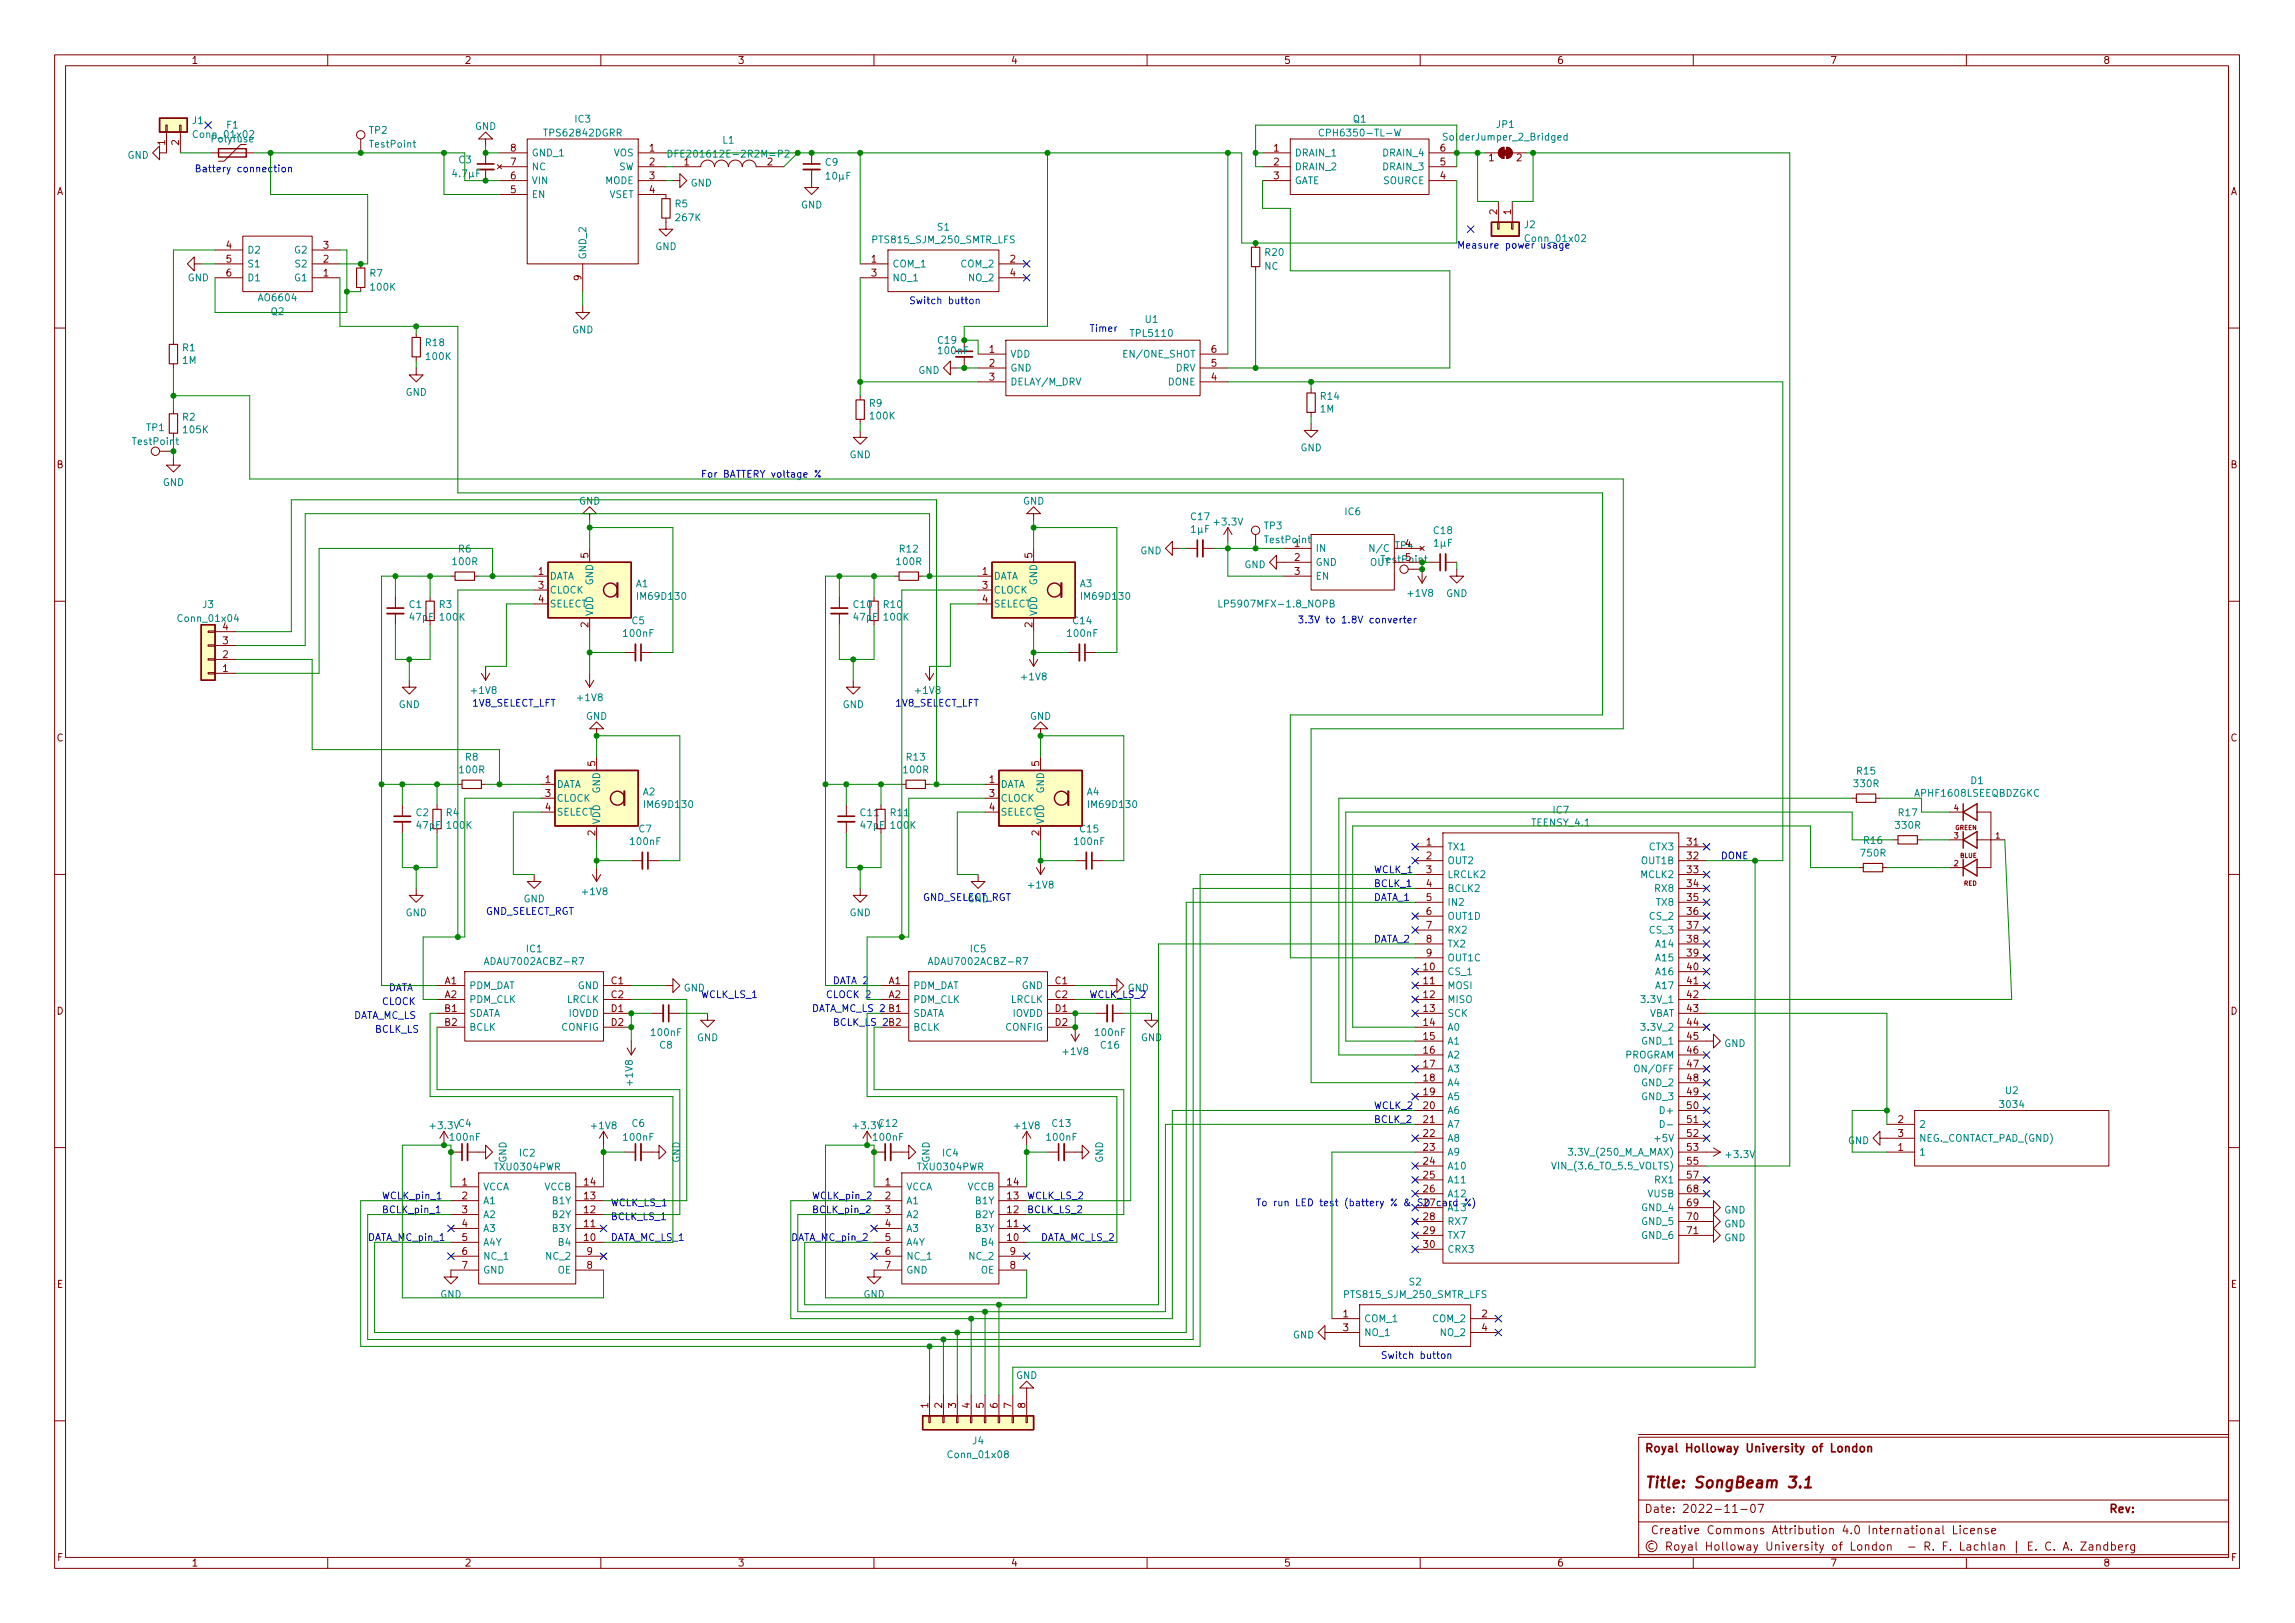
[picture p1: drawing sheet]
<svg xmlns="http://www.w3.org/2000/svg" width="420mm" height="297mm" viewBox="0 0 420 297" stroke-linecap="round" stroke-linejoin="round" font-family="sans-serif">
<defs><g id="words">
<text font-size="2.8" fill="#840000" x="301" y="272.3">Title: SongBeam 3.1</text>
<g font-size="2.1" fill="#840000">
<text x="301" y="265.8">Royal Holloway University of London</text>
<text x="301" y="276.9">Date: 2022-11-07</text>
<text x="301.6" y="280.8">Creative Commons Attribution 4.0 International License</text>
<text x="386" y="276.9">Rev:</text>
<text x="349" y="283.8">- R. F. Lachlan | E. C. A. Zandberg</text>
</g>
<g font-size="1.8" fill="#840000">
<text x="35" y="11.7">1</text>
<text x="85" y="11.7">2</text>
<text x="135" y="11.7">3</text>
<text x="185" y="11.7">4</text>
<text x="235" y="11.7">5</text>
<text x="285" y="11.7">6</text>
<text x="335" y="11.7">7</text>
<text x="385" y="11.7">8</text>
<text x="30.2" y="26.6" transform="rotate(-90 30.2 26.6)">1</text>
<text x="32.8" y="26.6" transform="rotate(-90 32.8 26.6)">2</text>
<text x="93.5" y="27.7">8</text>
<text x="118.9" y="27.7">1</text>
<text x="233.2" y="27.7">1</text>
<text x="263.7" y="27.7">6</text>
<text x="272.6" y="29.5">1</text>
<text x="277.6" y="29.5">2</text>
<text x="10.3" y="35.7">A</text>
<text x="93.5" y="35.3">5</text>
<text x="93.5" y="32.8">6</text>
<text x="93.5" y="30.3">7</text>
<text x="118.9" y="30.3">2</text>
<text x="118.9" y="32.8">3</text>
<text x="118.9" y="35.3">4</text>
<text x="125.2" y="30.3">1</text>
<text x="233.2" y="30.3">2</text>
<text x="233.2" y="32.8">3</text>
<text x="263.7" y="32.8">4</text>
<text x="263.7" y="30.3">5</text>
<text x="408.3" y="35.7">A</text>
<text x="274.1" y="39.3" transform="rotate(-90 274.1 39.3)">2</text>
<text x="276.6" y="39.3" transform="rotate(-90 276.6 39.3)">1</text>
<text x="41.4" y="45.5">4</text>
<text x="59.2" y="45.5">3</text>
<text x="41.4" y="48">5</text>
<text x="41.4" y="50.6">6</text>
<text x="59.2" y="50.6">1</text>
<text x="59.2" y="48">2</text>
<text x="106.4" y="51.3" transform="rotate(-90 106.4 51.3)">9</text>
<text x="159.5" y="48">1</text>
<text x="159.5" y="50.6">3</text>
<text x="184.9" y="48">2</text>
<text x="184.9" y="50.6">4</text>
<text x="181.1" y="64.6">1</text>
<text x="221.8" y="64.6">6</text>
<text x="181.1" y="67.1">2</text>
<text x="181.1" y="69.6">3</text>
<text x="221.8" y="69.6">4</text>
<text x="221.8" y="67.1">5</text>
<text x="10.3" y="85.7">B</text>
<text x="408.3" y="85.7">B</text>
<text x="257.3" y="100.1">4</text>
<text x="98.6" y="105.2">1</text>
<text x="98.6" y="107.7">3</text>
<text x="107.7" y="102.1" transform="rotate(-90 107.7 102.1)">5</text>
<text x="179.8" y="105.2">1</text>
<text x="179.8" y="107.7">3</text>
<text x="189" y="102.1" transform="rotate(-90 189 102.1)">5</text>
<text x="237" y="102.7">2</text>
<text x="237" y="105.2">3</text>
<text x="257.3" y="102.7">5</text>
<text x="75.1" y="113.6">47pF</text>
<text x="98.6" y="110.3">4</text>
<text x="179.8" y="110.3">4</text>
<text x="40.8" y="117.9">3</text>
<text x="40.8" y="115.4">4</text>
<text x="107.7" y="114.8" transform="rotate(-90 107.7 114.8)">2</text>
<text x="189" y="114.8" transform="rotate(-90 189 114.8)">2</text>
<text x="40.8" y="123">1</text>
<text x="40.8" y="120.4">2</text>
<text x="10.3" y="135.7">C</text>
<text x="408.3" y="135.7">C</text>
<text x="99.8" y="143.3">1</text>
<text x="109" y="140.2" transform="rotate(-90 109 140.2)">5</text>
<text x="181.1" y="143.3">1</text>
<text x="190.2" y="140.2" transform="rotate(-90 190.2 140.2)">5</text>
<text x="99.8" y="145.8">3</text>
<text x="99.8" y="148.4">4</text>
<text x="181.1" y="145.8">3</text>
<text x="181.1" y="148.4">4</text>
<text x="109" y="152.9" transform="rotate(-90 109 152.9)">2</text>
<text x="157.6" y="151.7">47pF</text>
<text x="190.2" y="152.9" transform="rotate(-90 190.2 152.9)">2</text>
<text x="261.1" y="154.7">1</text>
<text x="308.9" y="154.7">31</text>
<text x="261.1" y="157.3">2</text>
<text x="261.1" y="159.8">3</text>
<text x="308.9" y="157.3">32</text>
<text x="308.9" y="159.8">33</text>
<text x="261.1" y="162.3">4</text>
<text x="261.1" y="164.9">5</text>
<text x="261.1" y="167.4">6</text>
<text x="308.9" y="162.3">34</text>
<text x="308.9" y="164.9">35</text>
<text x="308.9" y="167.4">36</text>
<text x="261.1" y="170">7</text>
<text x="261.1" y="172.5">8</text>
<text x="308.9" y="170">37</text>
<text x="308.9" y="172.5">38</text>
<text x="260.6" y="177.6">10</text>
<text x="261.1" y="175">9</text>
<text x="308.9" y="175">39</text>
<text x="308.9" y="177.6">40</text>
<text x="10.3" y="185.7">D</text>
<text x="81.4" y="180.1">A1</text>
<text x="81.4" y="182.7">A2</text>
<text x="81.4" y="185.2">B1</text>
<text x="111.9" y="180.1">C1</text>
<text x="111.9" y="182.7">C2</text>
<text x="111.9" y="185.2">D1</text>
<text x="162.7" y="180.1">A1</text>
<text x="162.7" y="182.7">A2</text>
<text x="193.2" y="180.1">C1</text>
<text x="193.2" y="182.7">C2</text>
<text x="193.2" y="185.2">D1</text>
<text x="260.6" y="180.1">11</text>
<text x="260.6" y="182.7">12</text>
<text x="260.6" y="185.2">13</text>
<text x="308.9" y="180.1">41</text>
<text x="308.9" y="182.7">42</text>
<text x="308.9" y="185.2">43</text>
<text x="408.3" y="185.7">D</text>
<text x="81.4" y="187.7">B2</text>
<text x="111.9" y="187.7">D2</text>
<text x="193.2" y="187.7">D2</text>
<text x="260.6" y="187.7">14</text>
<text x="260.6" y="190.3">15</text>
<text x="308.9" y="187.7">44</text>
<text x="308.9" y="190.3">45</text>
<text x="260.6" y="192.8">16</text>
<text x="260.6" y="195.4">17</text>
<text x="260.6" y="197.9">18</text>
<text x="308.9" y="192.8">46</text>
<text x="308.9" y="195.4">47</text>
<text x="308.9" y="197.9">48</text>
<text x="260.6" y="200.4">19</text>
<text x="260.6" y="203">20</text>
<text x="308.9" y="200.4">49</text>
<text x="308.9" y="203">50</text>
<text x="260.6" y="205.5">21</text>
<text x="260.6" y="208.1">22</text>
<text x="308.9" y="205.5">51</text>
<text x="308.9" y="208.1">52</text>
<text x="347.5" y="205.5">2</text>
<text x="347.5" y="208.1">3</text>
<text x="260.6" y="210.6">23</text>
<text x="260.6" y="213.1">24</text>
<text x="260.6" y="215.7">25</text>
<text x="308.9" y="210.6">53</text>
<text x="308.9" y="213.1">55</text>
<text x="308.9" y="215.7">57</text>
<text x="347.5" y="210.6">1</text>
<text x="84.6" y="217">1</text>
<text x="84.6" y="219.5">2</text>
<text x="107" y="219.5">13</text>
<text x="107" y="217">14</text>
<text x="162.1" y="217">1</text>
<text x="162.1" y="219.5">2</text>
<text x="184.4" y="219.5">13</text>
<text x="184.4" y="217">14</text>
<text x="260.6" y="218.2">26</text>
<text x="308.9" y="218.2">68</text>
<text x="308.9" y="220.8">69</text>
<text x="84.6" y="222">3</text>
<text x="84.6" y="224.6">4</text>
<text x="84.6" y="227.1">5</text>
<text x="107" y="227.1">10</text>
<text x="107" y="224.6">11</text>
<text x="107" y="222">12</text>
<text x="162.1" y="222">3</text>
<text x="162.1" y="224.6">4</text>
<text x="162.1" y="227.1">5</text>
<text x="184.4" y="227.1">10</text>
<text x="184.4" y="224.6">11</text>
<text x="184.4" y="222">12</text>
<text x="260.6" y="223.3">28</text>
<text x="260.6" y="225.8">29</text>
<text x="308.9" y="223.3">70</text>
<text x="308.9" y="225.8">71</text>
<text x="84.6" y="229.7">6</text>
<text x="84.6" y="232.2">7</text>
<text x="107.5" y="232.2">8</text>
<text x="107.5" y="229.7">9</text>
<text x="162.1" y="229.7">6</text>
<text x="162.1" y="232.2">7</text>
<text x="184.9" y="232.2">8</text>
<text x="184.9" y="229.7">9</text>
<text x="260.6" y="228.4">30</text>
<text x="10.4" y="235.7">E</text>
<text x="408.4" y="235.7">E</text>
<text x="245.9" y="241.1">1</text>
<text x="245.9" y="243.6">3</text>
<text x="271.3" y="241.1">2</text>
<text x="271.3" y="243.6">4</text>
<text x="169.9" y="257.7" transform="rotate(-90 169.9 257.7)">1</text>
<text x="172.5" y="257.7" transform="rotate(-90 172.5 257.7)">2</text>
<text x="175" y="257.7" transform="rotate(-90 175 257.7)">3</text>
<text x="177.5" y="257.7" transform="rotate(-90 177.5 257.7)">4</text>
<text x="180.1" y="257.7" transform="rotate(-90 180.1 257.7)">5</text>
<text x="182.6" y="257.7" transform="rotate(-90 182.6 257.7)">6</text>
<text x="185.2" y="257.7" transform="rotate(-90 185.2 257.7)">7</text>
<text x="187.7" y="257.7" transform="rotate(-90 187.7 257.7)">8</text>
<text x="10.4" y="285.7">F</text>
<text x="35" y="286.7">1</text>
<text x="85" y="286.7">2</text>
<text x="135" y="286.7">3</text>
<text x="185" y="286.7">4</text>
<text x="235" y="286.7">5</text>
<text x="285" y="286.7">6</text>
<text x="335" y="286.7">7</text>
<text x="385" y="286.7">8</text>
<text x="408.4" y="285.7">F</text>
</g>
<g font-size="1.8" fill="#008484">
<text x="35.2" y="22.7">J1</text>
<text x="41.5" y="23.5">F1</text>
<text x="86.9" y="23.8">GND</text>
<text x="105.3" y="22.4">IC3</text>
<text x="247.7" y="22.4">Q1</text>
<text x="274" y="23.4">JP1</text>
<text x="23.3" y="29">GND</text>
<text x="35.7" y="25.2">Conn_01x02</text>
<text x="38.9" y="26.1">Polyfuse</text>
<text x="67.6" y="24.5">TP2</text>
<text x="67.8" y="27">TestPoint</text>
<text x="84" y="29.9">C3</text>
<text x="97.3" y="28.6">GND_1</text>
<text x="99.9" y="25">TPS62842DGRR</text>
<text x="112.3" y="28.6">VOS</text>
<text x="123.8" y="28.8">DFE201612E-2R2M=P2</text>
<text x="132.3" y="26.3">L1</text>
<text x="237" y="28.6">DRAIN_1</text>
<text x="242.6" y="25">CPH6350-TL-W</text>
<text x="253.3" y="28.6">DRAIN_4</text>
<text x="264.8" y="25.7">SolderJumper_2_Bridged</text>
<text x="97.3" y="33.7">VIN</text>
<text x="97.3" y="31.2">NC</text>
<text x="110.8" y="33.7">MODE</text>
<text x="113.2" y="31.2">SW</text>
<text x="126.4" y="34.1">GND</text>
<text x="140.5" y="30.3">2</text>
<text x="151.1" y="30.3">C9</text>
<text x="237" y="31.2">DRAIN_2</text>
<text x="237" y="33.7">GATE</text>
<text x="253.3" y="33.7">SOURCE</text>
<text x="253.3" y="31.2">DRAIN_3</text>
<text x="97.3" y="36.2">EN</text>
<text x="111.5" y="36.2">VSET</text>
<text x="123.6" y="37.9">R5</text>
<text x="123.8" y="40.5">267K</text>
<text x="146.6" y="38.1">GND</text>
<text x="279.1" y="41.7">J2</text>
<text x="45.2" y="46.4">D2</text>
<text x="54" y="46.4">G2</text>
<text x="107.3" y="47.5" transform="rotate(-90 107.3 47.5)">GND_2</text>
<text x="120" y="45.8">GND</text>
<text x="160.1" y="44.5">PTS815_SJM_250_SMTR_LFS</text>
<text x="171.6" y="42.2">S1</text>
<text x="231.7" y="46.8">R20</text>
<text x="34.3" y="51.5">GND</text>
<text x="45.2" y="48.9">S1</text>
<text x="45.2" y="51.5">D1</text>
<text x="54" y="51.5">G1</text>
<text x="54.2" y="48.9">S2</text>
<text x="67.7" y="50.6">R7</text>
<text x="68" y="53.2">100K</text>
<text x="163.3" y="48.9">COM_1</text>
<text x="163.3" y="51.5">NO_1</text>
<text x="176" y="48.9">COM_2</text>
<text x="177.5" y="51.5">NO_2</text>
<text x="231.5" y="49.4">NC</text>
<text x="47.5" y="55.1">AO6604</text>
<text x="49.6" y="57.7">Q2</text>
<text x="209.7" y="59.1">U1</text>
<text x="33.4" y="64.3">R1</text>
<text x="78" y="63.3">R18</text>
<text x="78.1" y="65.9">100K</text>
<text x="104.7" y="61">GND</text>
<text x="171.8" y="62.9">C19</text>
<text x="171.9" y="64.8">100nF</text>
<text x="184.9" y="65.4">VDD</text>
<text x="206.3" y="65.4">EN/ONE_SHOT</text>
<text x="207.2" y="61.6">TPL5110</text>
<text x="33.4" y="66.6">1M</text>
<text x="168.1" y="68.4">GND</text>
<text x="184.9" y="68">GND</text>
<text x="184.9" y="70.5">DELAY/M_DRV</text>
<text x="213.8" y="70.5">DONE</text>
<text x="215.2" y="68">DRV</text>
<text x="33.4" y="77">R2</text>
<text x="74.2" y="72.4">GND</text>
<text x="159.2" y="74.4">R9</text>
<text x="159.4" y="76.7">100K</text>
<text x="241.7" y="75.5">1M</text>
<text x="241.8" y="73.2">R14</text>
<text x="24.4" y="81.4">TestPoint</text>
<text x="26.8" y="78.9">TP1</text>
<text x="33.7" y="79.3">105K</text>
<text x="155.5" y="83.9">GND</text>
<text x="238.1" y="82.6">GND</text>
<text x="29.8" y="88.9">GND</text>
<text x="106" y="92.3">GND</text>
<text x="187.3" y="92.3">GND</text>
<text x="218.1" y="95.2">C17</text>
<text x="246.3" y="94.3">IC6</text>
<text x="84" y="101.1">R6</text>
<text x="164.7" y="101.1">R12</text>
<text x="208.7" y="101.4">GND</text>
<text x="222.5" y="96.2">+3.3V</text>
<text x="231.4" y="96.9">TP3</text>
<text x="231.7" y="99.4">TestPoint</text>
<text x="237" y="100.1">1</text>
<text x="240.8" y="101">IN</text>
<text x="251.5" y="101">N/C</text>
<text x="255.4" y="100.5">TP4</text>
<text x="262.5" y="97.7">C18</text>
<text x="83" y="103.4">100R</text>
<text x="100.6" y="106.1">DATA</text>
<text x="108.6" y="107.1" transform="rotate(-90 108.6 107.1)">GND</text>
<text x="116.4" y="107.5">A1</text>
<text x="164.3" y="103.4">100R</text>
<text x="181.9" y="106.1">DATA</text>
<text x="189.9" y="107.1" transform="rotate(-90 189.9 107.1)">GND</text>
<text x="197.7" y="107.5">A3</text>
<text x="227.8" y="104">GND</text>
<text x="240.8" y="103.5">GND</text>
<text x="240.8" y="106.1">EN</text>
<text x="250.8" y="103.5">OUT</text>
<text x="32.9" y="113.8">Conn_01x04</text>
<text x="37.1" y="111.3">J3</text>
<text x="74.9" y="111.3">C1</text>
<text x="80.4" y="111.3">R3</text>
<text x="80.7" y="113.6">100K</text>
<text x="100.6" y="108.6">CLOCK</text>
<text x="100.6" y="111.2">SELECT</text>
<text x="108.6" y="112.8" transform="rotate(-90 108.6 112.8)">VDD</text>
<text x="117" y="109.8">IM69D130</text>
<text x="156.3" y="111.3">C10</text>
<text x="156.4" y="113.6">47pF</text>
<text x="161.8" y="111.3">R10</text>
<text x="161.9" y="113.6">100K</text>
<text x="181.9" y="108.6">CLOCK</text>
<text x="181.9" y="111.2">SELECT</text>
<text x="189.9" y="112.8" transform="rotate(-90 189.9 112.8)">VDD</text>
<text x="198.3" y="109.8">IM69D130</text>
<text x="224.1" y="111.2">LP5907MFX-1.8_NOPB</text>
<text x="257.9" y="109.2">+1V8</text>
<text x="264.7" y="109.3">GND</text>
<text x="114.3" y="116.5">100nF</text>
<text x="115.7" y="114.2">C5</text>
<text x="195.6" y="116.5">100nF</text>
<text x="196.5" y="114.2">C14</text>
<text x="187.1" y="124.5">+1V8</text>
<text x="73" y="129.6">GND</text>
<text x="86.4" y="127">+1V8</text>
<text x="105.9" y="128.3">+1V8</text>
<text x="107.3" y="131.7">GND</text>
<text x="154.2" y="129.6">GND</text>
<text x="167.7" y="127">+1V8</text>
<text x="188.5" y="131.7">GND</text>
<text x="84.2" y="141.5">100R</text>
<text x="85.2" y="139.2">R8</text>
<text x="165.5" y="141.5">100R</text>
<text x="166" y="139.2">R13</text>
<text x="340" y="141.7">R15</text>
<text x="360.8" y="143.5">D1</text>
<text x="76.2" y="149.4">C2</text>
<text x="81.7" y="149.4">R4</text>
<text x="101.9" y="144.2">DATA</text>
<text x="101.9" y="146.7">CLOCK</text>
<text x="101.9" y="149.3">SELECT</text>
<text x="109.9" y="145.2" transform="rotate(-90 109.9 145.2)">GND</text>
<text x="117.7" y="145.6">A2</text>
<text x="118.3" y="147.9">IM69D130</text>
<text x="157.6" y="149.4">C11</text>
<text x="163.1" y="149.4">R11</text>
<text x="183.1" y="144.2">DATA</text>
<text x="183.1" y="146.7">CLOCK</text>
<text x="183.1" y="149.3">SELECT</text>
<text x="191.1" y="145.2" transform="rotate(-90 191.1 145.2)">GND</text>
<text x="199" y="145.6">A4</text>
<text x="199.6" y="147.9">IM69D130</text>
<text x="284.4" y="148.9">IC7</text>
<text x="339.5" y="144.1">330R</text>
<text x="347.6" y="149.4">R17</text>
<text x="350.8" y="145.8">APHF1608LSEEQBDZGKC</text>
<text x="76.3" y="151.7">47pF</text>
<text x="81.9" y="151.7">100K</text>
<text x="109.9" y="150.9" transform="rotate(-90 109.9 150.9)">VDD</text>
<text x="115.6" y="154.6">100nF</text>
<text x="117" y="152.3">C7</text>
<text x="163.2" y="151.7">100K</text>
<text x="191.1" y="150.9" transform="rotate(-90 191.1 150.9)">VDD</text>
<text x="196.8" y="154.6">100nF</text>
<text x="197.8" y="152.3">C15</text>
<text x="264.9" y="155.6">TX1</text>
<text x="280.5" y="151.2">TEENSY_4.1</text>
<text x="302.1" y="155.6">CTX3</text>
<text x="341.3" y="154.4">R16</text>
<text x="347.1" y="151.7">330R</text>
<text x="264.9" y="158.2">OUT2</text>
<text x="264.9" y="160.7">LRCLK2</text>
<text x="300.5" y="160.7">MCLK2</text>
<text x="300.6" y="158.2">OUT1B</text>
<text x="340.8" y="156.8">750R</text>
<text x="74.2" y="167.7">GND</text>
<text x="95.8" y="165.1">GND</text>
<text x="106.7" y="163.8">+1V8</text>
<text x="155.5" y="167.7">GND</text>
<text x="188.4" y="162.6">+1V8</text>
<text x="264.9" y="163.2">BCLK2</text>
<text x="264.9" y="165.8">IN2</text>
<text x="303.1" y="163.2">RX8</text>
<text x="303.3" y="165.8">TX8</text>
<text x="264.9" y="168.3">OUT1D</text>
<text x="264.9" y="170.9">RX2</text>
<text x="264.9" y="173.4">TX2</text>
<text x="302.2" y="168.3">CS_2</text>
<text x="302.2" y="170.9">CS_3</text>
<text x="303.3" y="173.4">A14</text>
<text x="89.4" y="176.6">ADAU7002ACBZ-R7</text>
<text x="96.4" y="174.3">IC1</text>
<text x="170.7" y="176.6">ADAU7002ACBZ-R7</text>
<text x="177.7" y="174.3">IC5</text>
<text x="264.9" y="178.5">CS_1</text>
<text x="264.9" y="175.9">OUT1C</text>
<text x="303.3" y="175.9">A15</text>
<text x="303.3" y="178.5">A16</text>
<text x="85.9" y="181">PDM_DAT</text>
<text x="85.9" y="183.6">PDM_CLK</text>
<text x="103.7" y="183.6">LRCLK</text>
<text x="105.8" y="181">GND</text>
<text x="125.1" y="181.4">GND</text>
<text x="167.1" y="181">PDM_DAT</text>
<text x="167.1" y="183.6">PDM_CLK</text>
<text x="185" y="183.6">LRCLK</text>
<text x="187.1" y="181">GND</text>
<text x="206.4" y="181.4">GND</text>
<text x="264.9" y="181">MOSI</text>
<text x="264.9" y="183.6">MISO</text>
<text x="301" y="183.6">3.3V_1</text>
<text x="303.3" y="181">A17</text>
<text x="85.9" y="186.1">SDATA</text>
<text x="85.9" y="188.6">BCLK</text>
<text x="102.8" y="188.6">CONFIG</text>
<text x="104.1" y="186.1">IOVDD</text>
<text x="119.4" y="189.6">100nF</text>
<text x="120.8" y="191.9">C8</text>
<text x="127.6" y="190.5">GND</text>
<text x="167.1" y="186.1">SDATA</text>
<text x="167.1" y="188.6">BCLK</text>
<text x="184.1" y="188.6">CONFIG</text>
<text x="185.4" y="186.1">IOVDD</text>
<text x="200.6" y="189.6">100nF</text>
<text x="201.6" y="191.9">C16</text>
<text x="208.9" y="190.5">GND</text>
<text x="264.9" y="186.1">SCK</text>
<text x="264.9" y="188.6">A0</text>
<text x="264.9" y="191.2">A1</text>
<text x="300.7" y="191.2">GND_1</text>
<text x="301" y="188.6">3.3V_2</text>
<text x="301.8" y="186.1">VBAT</text>
<text x="315.6" y="191.6">GND</text>
<text x="194.8" y="193.1">+1V8</text>
<text x="264.9" y="193.7">A2</text>
<text x="264.9" y="196.3">A3</text>
<text x="297.3" y="193.7">PROGRAM</text>
<text x="299.9" y="196.3">ON/OFF</text>
<text x="115.8" y="198.5" transform="rotate(-90 115.8 198.5)">+1V8</text>
<text x="264.9" y="198.8">A4</text>
<text x="264.9" y="201.3">A5</text>
<text x="264.9" y="203.9">A6</text>
<text x="300.7" y="198.8">GND_2</text>
<text x="300.7" y="201.3">GND_3</text>
<text x="304.3" y="203.9">D+</text>
<text x="366.3" y="202.8">3034</text>
<text x="367.2" y="200.2">U2</text>
<text x="78.9" y="206.6">+3.3V C4</text>
<text x="82.5" y="208.8">100nF</text>
<text x="108.4" y="206.6">+1V8</text>
<text x="114.3" y="208.8">100nF</text>
<text x="115.7" y="206.2">C6</text>
<text x="156.4" y="206.6">+3.3VC12</text>
<text x="160" y="208.8">100nF</text>
<text x="185.9" y="206.6">+1V8</text>
<text x="191.8" y="208.8">100nF</text>
<text x="192.7" y="206.2">C13</text>
<text x="264.9" y="206.4">A7</text>
<text x="264.9" y="209">A8</text>
<text x="303.4" y="209">+5V</text>
<text x="338.3" y="209.4">GND</text>
<text x="351.3" y="206.4">2</text>
<text x="351.3" y="209">NEG._CONTACT_PAD_(GND)</text>
<text x="90.7" y="214.2">TXU0304PWR</text>
<text x="92.7" y="212.8" transform="rotate(-90 92.7 212.8)">GND</text>
<text x="95.1" y="211.7">IC2</text>
<text x="124.5" y="212.8" transform="rotate(-90 124.5 212.8)">GND</text>
<text x="168.2" y="214.2">TXU0304PWR</text>
<text x="170.2" y="212.8" transform="rotate(-90 170.2 212.8)">GND</text>
<text x="172.6" y="211.7">IC4</text>
<text x="201.9" y="212.8" transform="rotate(-90 201.9 212.8)">GND</text>
<text x="264.9" y="211.5">A9</text>
<text x="264.9" y="214">A10</text>
<text x="285.2" y="214">VIN_(3.6_TO_5.5_VOLTS)</text>
<text x="288.2" y="211.5">3.3V_(250_M_A_MAX)</text>
<text x="316.2" y="211.9">+3.3V</text>
<text x="351.3" y="211.5">1</text>
<text x="88.4" y="217.8">VCCA</text>
<text x="88.4" y="220.4">A1</text>
<text x="99.6" y="217.8">VCCB</text>
<text x="101.2" y="220.4">B1Y</text>
<text x="165.9" y="217.8">VCCA</text>
<text x="165.9" y="220.4">A1</text>
<text x="177.1" y="217.8">VCCB</text>
<text x="178.7" y="220.4">B1Y</text>
<text x="264.9" y="216.6">A11</text>
<text x="264.9" y="219.1">A12</text>
<text x="300.7" y="221.7">GND_4</text>
<text x="301.7" y="219.1">VUSB</text>
<text x="303.1" y="216.6">RX1</text>
<text x="88.4" y="222.9">A2</text>
<text x="88.4" y="225.5">A3</text>
<text x="101.2" y="225.5">B3Y</text>
<text x="101.2" y="222.9">B2Y</text>
<text x="165.9" y="222.9">A2</text>
<text x="165.9" y="225.5">A3</text>
<text x="178.7" y="225.5">B3Y</text>
<text x="178.7" y="222.9">B2Y</text>
<text x="264.9" y="224.2">RX7</text>
<text x="264.9" y="226.7">TX7</text>
<text x="300.7" y="224.2">GND_5</text>
<text x="300.7" y="226.7">GND_6</text>
<text x="315.6" y="224.6">GND</text>
<text x="315.6" y="222.1">GND</text>
<text x="315.6" y="227.2">GND</text>
<text x="88.4" y="228">A4Y</text>
<text x="88.4" y="230.5">NC_1</text>
<text x="88.4" y="233.1">GND</text>
<text x="100.1" y="230.5">NC_2</text>
<text x="102.1" y="233.1">OE</text>
<text x="102.4" y="228">B4</text>
<text x="165.9" y="228">A4Y</text>
<text x="165.9" y="230.5">NC_1</text>
<text x="165.9" y="233.1">GND</text>
<text x="177.6" y="230.5">NC_2</text>
<text x="179.6" y="233.1">OE</text>
<text x="179.9" y="228">B4</text>
<text x="264.9" y="229.3">CRX3</text>
<text x="80.6" y="237.5">GND</text>
<text x="158.1" y="237.5">GND</text>
<text x="246.4" y="237.6">PTS815_SJM_250_SMTR_LFS</text>
<text x="258" y="235.2">S2</text>
<text x="236.7" y="244.9">GND</text>
<text x="249.7" y="242">COM_1</text>
<text x="249.7" y="244.5">NO_1</text>
<text x="262.4" y="242">COM_2</text>
<text x="263.9" y="244.5">NO_2</text>
<text x="186" y="252.4">GND</text>
<text x="173.9" y="266.9">Conn_01x08</text>
<text x="178.1" y="264.3">J4</text>
</g>
<g font-size="1.8" fill="#0000c2">
<text x="35.6" y="31.5">Battery connection</text>
<text x="266.7" y="45.5">Measure power usage</text>
<text x="279.5" y="44.3">Conn_01x02</text>
<text x="166.4" y="55.7">Switch button</text>
<text x="199.4" y="60.7">Timer</text>
<text x="128.3" y="87.4">For BATTERY voltage %</text>
<text x="237.5" y="114.1">3.3V to 1.8V converter</text>
<text x="86.4" y="129.3">1V8_SELECT_LFT</text>
<text x="163.8" y="129.3">1V8_SELECT_LFT</text>
<text x="251.5" y="159.8">WCLK_1</text>
<text x="315" y="157.3">DONE</text>
<text x="88.9" y="167.4">GND_SELECT_RGT</text>
<text x="168.9" y="164.9">GND_SELECT_RGT</text>
<text x="177.1" y="165.1">GND</text>
<text x="251.5" y="164.9">DATA_1</text>
<text x="251.5" y="162.3">BCLK_1</text>
<text x="251.5" y="172.5">DATA_2</text>
<text x="69.8" y="183.9">CLOCK</text>
<text x="71.1" y="181.4">DATA</text>
<text x="128.3" y="182.7">WCLK_LS_1</text>
<text x="151.1" y="182.7">CLOCK 2</text>
<text x="152.4" y="180.1">DATA 2</text>
<text x="199.4" y="182.7">WCLK_LS_2</text>
<text x="64.8" y="186.5">DATA_MC_LS</text>
<text x="68.6" y="189">BCLK_LS</text>
<text x="251.5" y="203">WCLK_2</text>
<text x="251.5" y="205.5">BCLK_2</text>
<text x="69.8" y="219.5">WCLK_pin_1</text>
<text x="111.8" y="220.8">WCLK_LS_1</text>
<text x="148.6" y="219.5">WCLK_pin_2</text>
<text x="188" y="219.5">WCLK_LS_2</text>
<text x="260.6" y="220.8">27</text>
<text x="264.9" y="221.7">A13</text>
<text x="67.3" y="227.1">DATA_MC_pin_1</text>
<text x="69.8" y="222">BCLK_pin_1</text>
<text x="111.8" y="223.3">BCLK_LS_1</text>
<text x="111.8" y="227.1">DATA_MC_LS_1</text>
<text x="144.8" y="227.1">DATA_MC_pin_2</text>
<text x="148.6" y="222">BCLK_pin_2</text>
<text x="188" y="222">BCLK_LS_2</text>
<text x="190.5" y="227.1">DATA_MC_LS_2</text>
<text x="252.7" y="248.7">Switch button</text>
</g>
<g font-size="1.8" fill="#008400">
<text x="253" y="103">TestPoint</text>
<text x="148.6" y="185.2">DATA_MC_LS 2 B1</text>
<text x="152.4" y="187.7">BCLK_LS 2 B2</text>
</g>
<text font-size="1.8" fill="#000084" x="229.9" y="220.8">To run LED test (battery % &amp; SD card %)</text>
<g font-size="1.4" fill="#840000">
<text x="357.7" y="148.4">4</text>
<text x="357.7" y="153.5">3</text>
<text x="365.4" y="153.5">1</text>
<text x="357.7" y="158.5">2</text>
</g>
<g font-size="1.1" fill="#840000">
<text x="357.9" y="151.9">GREEN</text>
<text x="358.8" y="157">BLUE</text>
<text x="359.5" y="162.1">RED</text>
</g>
</g></defs>
<g fill="none" stroke="#840000" stroke-width=".18">
<path d="M10 10h400v277h-400zM12 12h396v273h-396zM60 10v2M110 10v2M160 10v2M210 10v2M260 10v2M310 10v2M360 10v2M30.4 22.9h.2v1.3h-.2zM30.5 24.2v3.8h-1.3v1.2l-1.3-1.2 1.3-1.3v1.3M32.9 22.9h.2v1.3h-.2z"/>
<path d="M33 24.2v3.8M38.7 28h7.7M45.1 26.5h-1l-3.1 3h-1M66 25.4v2.6M88.9 25.4h1.3l-1.3-1.2-1.3 1.2h1.3v1.3M88.9 28v2M88.9 31v2.1M91.1 30.1l.7 .8M91.4 28h5.1M91.4 30.5h5.1M91.4 33.1h5.1M91.4 35.6h5.1"/>
<path d="M91.8 30.1l-.7 .8M96.5 25.4h20.3v22.9h-20.3zM116.8 28h5.1M116.8 35.6h5.1v.8M116.8 30.5h5.1M116.8 33.1h5.1M121.9 39.9v2h1.3l-1.3 1.3-1.3-1.3h1.3M123.2 33.1h1.3v-1.3l1.2 1.3-1.2 1.2v-1.2M123.2 30.5h5.1a1.27 1.27 0 0 1 1.2-1.2 1.27 1.27 0 0 1 1.3 1.2 1.27 1.27 0 0 1 1.3-1.2 1.27 1.27 0 0 1 1.2 1.2 1.27 1.27 0 0 1 1.3-1.2 1.27 1.27 0 0 1 1.3 1.2 1.27 1.27 0 0 1 1.3-1.2 1.27 1.27 0 0 1 1.2 1.2h5.1M148.6 31v3.3h1.3l-1.3 1.3-1.3-1.3h1.3M148.6 28v2M231.1 28h5.1"/>
<path d="M231.1 30.5h5.1M231.1 33.1h5.1M236.2 25.4h25.4v10.2h-25.4zM261.6 28h5.1M261.6 30.5h5.1M261.6 33.1h5.1M271.8 28h2.5M274.3 36.9v3.8M274.6 27.3l.7-.3v2a1.02 1.02 0 0 1-.9-.6 1.02 1.02 0 0 1 .2-1.1zM275.8 27a1.02 1.02 0 0 1 1.1 1 1.02 1.02 0 0 1-1.1 1zM276.9 28h2.5M276.9 36.9v3.8"/>
<path d="M35.6 48.3v-1.3l-1.3 1.3 1.3 1.3v-1.3h1.2M39.4 48.3h5M39.4 50.8h5M39.4 45.8h5M44.4 43.2h12.7v10.2h-12.7zM57.1 48.3h5.1M57.1 50.8h5.1M57.1 45.8h5.1M66 48.3v.8M66 52.6v.8M106.7 55.9v1.3h1.2l-1.2 1.3-1.3-1.3h1.3M106.7 48.3v5.1"/>
<path d="M157.5 48.3h5.1M157.5 50.8h5.1M162.6 45.8h20.3v7.6h-20.3zM182.9 48.3h5.1M182.9 50.8h5.1M229.9 44.5v.7M229.9 48.8v.8M274.2 40.7h.2v1.2h-.2zM276.7 40.7h.3v1.2h-.3zM10 60h2M31.7 62.3v.7M31.7 66.6v.7"/>
<path d="M31.7 75v.7M31.7 79.3v.7M76.2 67.3v1.3h1.3l-1.3 1.3-1.3-1.3h1.3M76.2 61v.8M76.2 65.3v.8M157.5 78.8v1.2h1.2l-1.2 1.3-1.3-1.3h1.3M157.5 72.4v.8M157.5 76.7v.8M174 67.3v-1.2l-1.3 1.2 1.3 1.3v-1.3h1.3M176.5 62.3v2M176.5 65.3v2M179.1 64.8h5"/>
<path d="M179.1 67.3h5M179.1 69.9h5M184.1 62.3h35.6v10.1h-35.6zM219.7 64.8h5.1M219.7 67.3h5.1M219.7 69.9h5.1M240 77.5v1.3h1.3l-1.3 1.2-1.2-1.2h1.2M240 71.2v.7M240 75.5v.7M408 60h2M29.2 82.6h2.5M31.7 83.9v1.2h1.3l-1.3 1.3-1.2-1.3h1.2"/>
<path d="M107.9 94h1.3l-1.3-1.3-1.2 1.3h1.2v1.3M189.2 94h1.3l-1.3-1.3-1.2 1.3h1.2v1.3M224.8 96.6l-.8 1.2M224.8 96.6v2.5M224.8 96.6l.8 1.2M229.9 97.8v2.6M240 97.8h15.3v10.2h-15.3zM260 100l.7 .7M260.7 100l-.7 .7M10 110h2M38.1 115.5h1.3v.2h-1.3zM38.1 118h1.3v.3h-1.3z"/>
<path d="M39.4 118.1h3.8M39.4 115.6h3.8M72.4 109.3v2M72.4 112.3v2M78.7 109.3v.7M82.5 105.4h.8M86.9 105.4h.7M97.8 105.4h2.5M97.8 108h2.5M97.8 110.5h2.5M107.9 100.4v2.5M107.9 113.1v2.5"/>
<path d="M114.3 119.4h2M117.3 119.4h2.1M153.7 109.3v2M153.7 112.3v2M160 109.3v.7M163.8 105.4h.8M168.1 105.4h.8M179.1 105.4h2.5M179.1 108h2.5M179.1 110.5h2.5M189.2 100.4v2.5M189.2 113.1v2.5"/>
<path d="M189.2 119.4v2.6M195.6 119.4h2M198.6 119.4h2.1M214.6 100.4v-1.3l-1.2 1.3 1.2 1.2v-1.2h1.3M217.2 100.4h2M220.2 100.4h2M233.7 102.9v-1.3l-1.3 1.3 1.3 1.3v-1.3h6.3M234.9 100.4h5.1M234.9 105.4h5.1M255.3 100.4h5M255.3 102.9h5M257.8 104.2h2.5v2.5"/>
<path d="M259.6 105.4l.7 1.3M261.1 105.4l-.8 1.3M261.6 102.9h2.1M264.7 102.9h2M266.7 104.2v1.2h1.3l-1.3 1.3-1.3-1.3h1.3M408 110h2M38.1 120.6h1.3v.2h-1.3zM38.1 123.1h1.3v.3h-1.3zM39.4 123.2h3.8M39.4 120.7h3.8M74.9 124.5v1.3h1.3l-1.3 1.2-1.2-1.2h1.2M88.1 123.2l.8 1.3"/>
<path d="M88.9 122v2.5M89.7 123.2l-.8 1.3M107.2 124.5l.7 1.3M107.9 123.2v2.6M108.7 124.5l-.8 1.3M109.2 133.4h1.3l-1.3-1.3-1.3 1.3h1.3v1.3M109.2 138.5v2.5M156.2 124.5v1.3h1.3l-1.3 1.2-1.3-1.2h1.3M169.4 123.2l.8 1.3M170.2 122v2.5M170.9 123.2l-.7 1.3M188.5 120.7l.7 1.3"/>
<path d="M190 120.7l-.8 1.3M190.5 133.4h1.3l-1.3-1.3-1.3 1.3h1.3v1.3M190.5 138.5v2.5M73.7 147.4v2M73.7 150.4v2M80 147.4v.7M83.8 143.5h.8M88.1 143.5h.8M99.1 143.5h2.5M99.1 146.1h2.5M99.1 148.6h2.5M109.2 151.2v2.5"/>
<path d="M109.2 158.8v2.5M115.6 157.5h2M118.6 157.5h2M154.9 147.4v2M154.9 150.4v2M161.3 147.4v.7M165.1 143.5h.8M169.4 143.5h.8M180.3 143.5h2.6M180.3 146.1h2.6M180.3 148.6h2.6M189.7 158.8l.8 1.3"/>
<path d="M190.5 151.2v2.5M190.5 157.5v2.6M191.3 158.8l-.8 1.3M196.8 157.5h2.1M199.9 157.5h2M259.1 157.5h5.1M259.1 155h5.1M264.2 152.4h43.1v78.8h-43.1zM307.3 157.5h5.1M307.3 155h5.1M339.1 146.1h.8M340.4 158.8h.7"/>
<path d="M343.4 146.1h.8M344.7 158.8h.7M346.7 153.7h.8M351 153.7h.8M356.9 148.6h2.5M356.9 153.7h2.5M356.9 158.8h2.5M361.9 148.6h2.6v10.2h-2.6M361.9 153.7h5.1M10 160h2M76.2 162.6v1.3h1.3l-1.3 1.2-1.3-1.2h1.3M85.1 177.8h25.4v12.7h-25.4z"/>
<path d="M97.8 160.1v1.2h1.3l-1.3 1.3-1.3-1.3h1.3M108.5 160.1l.7 1.2M110 160.1l-.8 1.2M157.5 162.6v1.3h1.2l-1.2 1.2-1.3-1.2h1.3M166.4 177.8h25.4v12.7h-25.4zM179.1 160.1v1.2h1.2l-1.2 1.3-1.3-1.3h1.3M259.1 160.1h5.1M259.1 177.8h5.1M259.1 162.6h5.1M259.1 165.1h5.1M259.1 167.7h5.1M259.1 170.2h5.1"/>
<path d="M259.1 172.8h5.1M259.1 175.3h5.1M307.3 160.1h5.1M307.3 177.8h5.1M307.3 162.6h5.1M307.3 165.1h5.1M307.3 167.7h5.1M307.3 170.2h5.1M307.3 172.8h5.1M307.3 175.3h5.1M408 160h2M80 180.4h5.1"/>
<path d="M80 182.9h5.1M80 185.5h5.1M80 188h5.1M110.5 180.4h5.1M110.5 182.9h5.1M110.5 185.5h5.1M110.5 188h5.1M114.8 191.8l.8 1.3M115.6 190.5v2.6M116.3 191.8l-.7 1.3M119.4 185.5h2M121.9 180.4h1.3v-1.3l1.3 1.3-1.3 1.2v-1.2"/>
<path d="M122.4 185.5h2.1M129.5 185.5v1.2h1.3l-1.3 1.3-1.2-1.3h1.2M161.3 180.4h5.1M161.3 182.9h5.1M161.3 185.5h5.1M161.3 188h5.1M191.8 180.4h5M191.8 182.9h5M191.8 185.5h5M191.8 188h5v2.5M196.1 189.3l.7 1.2M197.6 189.3l-.8 1.2"/>
<path d="M200.7 185.5h2M203.2 180.4h1.3v-1.3l1.2 1.3-1.2 1.2v-1.2M203.7 185.5h2M210.8 185.5v1.2h1.3l-1.3 1.3-1.3-1.3h1.3M259.1 180.4h5.1M259.1 182.9h5.1M259.1 185.5h5.1M259.1 188h5.1M259.1 190.5h5.1M259.1 193.1h5.1M259.1 195.6h5.1M259.1 198.2h5.1"/>
<path d="M307.3 190.5h6.4v-1.2l1.3 1.2-1.3 1.3v-1.3M307.3 180.4h5.1M307.3 182.9h5.1M307.3 185.5h5.1M307.3 188h5.1M307.3 193.1h5.1M307.3 195.6h5.1M307.3 198.2h5.1M10 210h2M81.3 207l-.8 1.3M81.3 207v2.6M81.3 207l.7 1.3"/>
<path d="M82.5 217.2h5.1M82.5 219.7h5.1M82.5 210.9h2.1M85.6 210.9h3.3v-1.3l1.3 1.3-1.3 1.2v-1.2M87.6 214.7h17.8v20.3h-17.8zM105.4 217.2h5.1M105.4 219.7h5.1M110.5 207l-.8 1.3M110.5 207v2.6M110.5 207l.8 1.3M114.3 210.9h2M117.3 210.9h3.3v-1.3l1.3 1.3-1.3 1.2v-1.2"/>
<path d="M158.7 207l-.7 1.3M158.7 207v2.6M158.7 207l.8 1.3M160 217.2h5.1M160 219.7h5.1M160 210.9h2.1M163.1 210.9h3.3v-1.3l1.2 1.3-1.2 1.2v-1.2M165.1 214.7h17.8v20.3h-17.8zM182.9 217.2h5.1M182.9 219.7h5.1M188 207v2.6M188 207l-.8 1.3"/>
<path d="M188 207l.7 1.3M191.8 210.9h2M194.8 210.9h3.3v-1.3l1.3 1.3-1.3 1.2v-1.2M259.1 210.9h5.1M259.1 200.7h5.1M259.1 203.2h5.1M259.1 205.8h5.1M259.1 208.3h5.1M259.1 213.4h5.1M259.1 215.9h5.1M259.1 218.5h5.1M307.3 210.9h7.7"/>
<path d="M307.3 200.7h5.1M307.3 203.2h5.1M307.3 205.8h5.1M307.3 208.3h5.1M307.3 213.4h5.1M307.3 215.9h5.1M307.3 218.5h5.1M313.7 210.1l1.3 .8M315 210.9l-1.3 .7M344.2 208.3v-1.3l-1.3 1.3 1.3 1.3v-1.3h6.3M345.4 210.9h5.1M345.4 205.8h5.1"/>
<path d="M350.5 203.2h35.6v10.2h-35.6zM408 210h2M82.5 227.4h5.1M82.5 224.8h5.1M82.5 222.3h5.1M82.5 229.9h5.1M87.6 232.4h-5.1v1.3h1.3l-1.3 1.3-1.2-1.3h1.2M105.4 227.4h5.1M105.4 224.8h5.1M105.4 222.3h5.1M105.4 229.9h5.1M105.4 232.4h5.1"/>
<path d="M160 227.4h5.1M160 224.8h5.1M160 222.3h5.1M160 229.9h5.1M165.1 232.4h-5.1v1.3h1.3l-1.3 1.3-1.3-1.3h1.3M182.9 227.4h5.1M182.9 224.8h5.1M182.9 222.3h5.1M182.9 229.9h5.1M182.9 232.4h5.1M248.9 238.8h20.3v7.6h-20.3zM259.1 221h5.1"/>
<path d="M259.1 223.6h5.1M259.1 226.1h5.1M259.1 228.6h5.1M307.3 223.6h6.4v-1.3l1.3 1.3-1.3 1.2v-1.2M307.3 221h6.4v-1.3l1.3 1.3-1.3 1.3v-1.3M307.3 226.1h6.4v-1.3l1.3 1.3-1.3 1.3v-1.3M170.1 259.1h.2v1.3h-.2zM170.2 255.3v3.8M172.6 259.1h.2v1.3h-.2zM172.7 255.3v3.8M175.1 259.1h.3v1.3h-.3zM175.3 255.3v3.8"/>
<path d="M177.7 259.1h.2v1.3h-.2zM177.8 255.3v3.8M180.2 259.1h.3v1.3h-.3zM180.3 255.3v3.8M182.8 259.1h.2v1.3h-.2zM182.9 255.3v3.8M185.3 259.1h.2v1.3h-.2zM185.4 255.3v3.8M187.8 259.1h.3v1.3h-.3zM188 254h1.2l-1.2-1.2-1.3 1.2h1.3v5.1M242.6 243.9v-1.3l-1.3 1.3 1.3 1.2v-1.2h6.3M243.8 241.3h5.1"/>
<path d="M269.2 241.3h5.1M269.2 243.9h5.1M10 260h2M300 278.5h108M300 274.5h108M300 262.5h108M300 263h108v22h-108zM317.2 276.8h.9M318.7 276.2h1.2M320.7 275.4l.2-.1a.8 .8 0 0 1 .5 .8 .8 .8 0 0 1-.5 .7 1 1 0 0 1-.2-1.4zM321.9 275.3h1l-.7 1.5M353 279.9l.2-.2 .4 .1v.9"/>
<path d="M354.4 279.8h.5l.1 .9M355.7 279.2v1.3l.2 .2M357.6 279.2v1.5h.8M358.9 279.2v.2M358.9 279.7v1M360.2 279.8l-.4-.1-.3 .3v.4l.1 .2h.6M362.1 279.9l.3-.2 .3 .1 .1 .9M362.1 279.7v1M364 279.8l-.4-.1-.2 .2 .1 .2 .5 .2v.3h-.6M408 260h2M60 285v2M110 285v2"/>
<path d="M160 285v2M210 285v2M260 285v2M300 284.5h108M302.6 282.6a.52 .52 0 0 0-.8 .4 .52 .52 0 0 0 .8 .4M305.1 283l.8-.1 .1-.2-.1-.3-.2-.2h-.6v1.5M305.5 283l.5 .7M306.6 282.9l.3-.2 .4 .2 .1 .5-.2 .2-.3 .1-.3-.1zM307.9 282.7l.3 1M308.6 282.7l-.5 1.4-.2 .1M309.1 282.8h.6l.1 .9M309.8 283.1h-.5a.29 .29 0 0 0-.2 .3 .29 .29 0 0 0 .2 .3l.5-.1"/>
<path d="M310 285v2M310.5 282.2v1.3l.2 .2M312.4 282.2v1.5M312.4 282.9h.9M313.3 282.2v1.5M314.1 282.8l.3-.1 .3 .3v.4l-.3 .3-.3-.1-.2-.2v-.4zM315.4 282.2v1.3l.2 .2M316.1 282.2v1.3l.3 .2M317 282.8l.4-.1 .2 .3v.4l-.2 .3-.4-.1-.1-.2v-.4zM318.1 282.7l.3 1 .3-.7 .3 .7 .3-1M319.9 282.8h.5l.1 .9M320.5 283.1h-.5a.29 .29 0 0 0-.2 .3 .29 .29 0 0 0 .2 .3l.5-.1"/>
<path d="M321.1 282.7l.3 1M321.8 282.7l-.5 1.4-.2 .1M323.5 282.2v1.2l.3 .3h.3l.3-.3v-1.2M325.1 282.9l.2-.2 .3 .1 .1 .9M325.1 282.7v1M326.4 282.2v.2M326.4 282.7v1M327 282.7l.4 1 .3-1M328.2 283.2l.7-.1v-.3l-.5-.1-.2 .2 .1 .7h.6M329.6 282.7v1M330 282.7l-.3 .1-.1 .2M331 282.8l-.4-.1-.2 .2 .1 .2 .5 .2v.3h-.6"/>
<path d="M331.7 282.2v.2M331.7 282.7v1M332.2 282.7h.6M332.4 282.2v1.3l.4 .2M333.1 282.7l.4 1M333.9 282.7l-.5 1.4-.3 .1M335.6 282.8l.4-.1 .3 .3v.4l-.3 .3-.4-.1-.1-.2v-.4zM336.7 282.7h.6M337.3 282.2l-.4 .2v1.3M338.9 282.2v1.5h.7M340.2 282.8l.4-.1 .3 .3v.4l-.3 .3-.4-.1-.1-.2v-.4zM341.5 282.9l.2-.2 .4 .1v.9"/>
<path d="M341.5 282.7v1M343.5 282.8l-.4-.1-.3 .3v.4l.1 .2h.6M343.5 282.2v1.5M344.3 282.8l.3-.1 .3 .3v.4l-.3 .3-.3-.1-.2-.2v-.4zM345.6 282.9l.2-.2 .3 .1 .1 .9M345.6 282.7v1M355 280.1h-.5a.29 .29 0 0 0-.2 .3 .29 .29 0 0 0 .2 .3l.5-.1M360 285v2M360.8 280.2l.7-.1-.1-.3-.4-.1-.2 .2 .1 .7h.5M364.6 280.2l.8-.1-.1-.3-.4-.1-.3 .2 .1 .7h.6M380.9 282.2h1l-1 1.5h1M382.5 282.8h.6v.9"/>
<path d="M383.1 283.1h-.5a.29 .29 0 0 0-.2 .3 .29 .29 0 0 0 .2 .3l.5-.1M383.9 282.9l.2-.2 .3 .1 .1 .9M383.9 282.7v1M385.9 282.8l-.5-.1-.3 .3v.4l.2 .2h.6M385.9 282.2v1.5M386.6 282.8l.4-.1 .3 .3v.4l-.2 .2h-.5M386.6 282.2v1.5M387.9 283.2l.7-.1-.1-.3-.4-.1-.2 .2v.7h.6M389.2 282.7v1M389.6 282.7l-.2 .1-.2 .2M390.8 282.7v1.2l-.3 .3-.4-.1M390.8 282.8l-.4-.1-.3 .3v.4l.1 .2h.6"/>
<circle cx="66" cy="24.7" r=".76"/>
<circle cx="28.4" cy="82.6" r=".76"/>
<circle cx="229.9" cy="97.1" r=".76"/>
<circle cx="257" cy="104.2" r=".76"/>
<circle cx="302.4" cy="283" r="1"/>
</g>
<path d="M327.7 270.2h1.2l-.7 .8h.3l.2 .2v.7l-.1 .2-.3 .1h-.6l-.2-.1M329.6 272.1h.1l-.2 .1v-.1h.1l-.1 .1M330.4 272.2h1.1M330.6 270.8l.6-.6-.2 2" fill="none" stroke="#840000" stroke-width=".4"/>
<g fill="none" stroke="#840000" stroke-width=".3">
<path d="M87.4 30h3M147.1 30h3M175 64.3h3.1M219.2 98.8v3.1M70.9 111.3h3M117.3 117.9v3M152.1 111.3h3.1M198.6 117.9v3M263.7 101.4v3M72.1 149.4h3.1M118.6 156v3M153.4 149.4h3.1"/>
<path d="M199.9 156v3M122.4 183.9v3.1M203.7 183.9v3.1M84.6 209.3v3.1M116.3 209.3v3.1M162.1 209.3v3.1M193.8 209.3v3.1M337.9 264.9l.2-.2 .4 .1v.9M339.9 264.8l-.4-.1-.3 .3v.4l.1 .2h.6M339.9 264.2v1.5M340.6 264.9l.2-.2 .5 .2v.5l-.1 .2-.4 .1-.2-.1zM342 264.9l.2-.2 .3 .1 .1 .9"/>
<path d="M342 264.7v1"/>
</g>
<g fill="none" stroke="#840000" stroke-width=".33">
<path d="M87.4 31h3M147.1 31h3M175 65.3h3.1M220.2 98.8v3.1M70.9 112.3h3M116.3 117.9v3M152.1 112.3h3.1M197.6 117.9v3M264.7 101.4v3M72.1 150.4h3.1M117.6 156v3M153.4 150.4h3.1"/>
<path d="M198.9 156v3M121.4 183.9v3.1M202.7 183.9v3.1M85.6 209.3v3.1M117.3 209.3v3.1M163.1 209.3v3.1M194.8 209.3v3.1"/>
</g>
<g fill="none" stroke="#008484" stroke-width=".18">
<path d="M45.7 24l.5-.1 .2 .4-.7 .9h.7M45.7 25.6l.6-.2v-.2l-.4-.1-.2 .2 .1 .6h.5M75.6 26.1h.5M75.8 25.7v1.1l.3 .2M83.2 31l-.3 .9h.8M83.5 31.5v.9M84.1 32.2v.2M84.6 31.1h.9l-.6 1.3M86 31.5v1.3M86.6 32.2l.1 .2M86.6 31.5l-.1 .8-.4 .1-.1-.2M87.3 31.7h.4"/>
<path d="M87.9 31.1h-.6v1.3M122.3 27.5a.64 .64 0 0 1 .7 .6 .64 .64 0 0 1-.7 .7zM143.7 27.6l.5-.1 .2 .4-.7 .9h.7M151.2 31.9l.4-.4v1.3M151.2 32.8h.8M152.6 31.6l.1-.1a.68 .68 0 0 1 .5 .7 .68 .68 0 0 1-.5 .6l-.3-.5zM153.7 32v1.2M154.3 32.6l.2 .2M154.3 32v.7l-.4 .1-.2-.2M155 32.1h.5M155.7 31.5h-.7v1.3M242.3 23.8a.6 .6 0 0 0-.8 .4 .6 .6 0 0 0 .6 .7l.2-.1"/>
<path d="M255.3 23.6l.3 1.3 .2-.9 .3 .9 .3-1.3M264.9 24.4h-.4l-.3 .2 .1 .3 .6 .3v.3l-.2 .2-.5-.1M285.2 25.2l.6-.1-.1-.2-.3-.1-.2 .2 .1 .6h.4M286.9 24.9l-.4-.1-.2 .3 .1 .5h.5M286.9 24.4v1.3M185.7 43.2h-.5l-.2 .1v.4l.6 .2 .1 .3-.2 .3-.5-.1M289.6 43.1l.4-.1 .3 .3-.8 .9h.8M205.7 64.7h.5M206.4 64.1h-.7v1.3h.7M32.2 80.5h.5M32.4 80.1v1.1l.3 .2M218.1 96.5l.4-.3v1.2"/>
<path d="M218.1 97.4h.8M219.4 96.6v1.3M220 97.3l.2 .1M220 96.6v.8h-.4l-.2-.1M220.7 96.8h.5M221.3 96.2h-.6v1.2M239.5 98.5h.4M239.6 98.1v1.1l.3 .1M251.5 99.7v1.2l-.7-1.2v1.2M262.6 99.1l.4-.4v1.3M262.6 100h.7M263.9 99.1v1.3"/>
<path d="M264.5 99.8l.1 .2M264.5 99.1l-.1 .8-.4 .1-.1-.2M265.2 99.3h.4M265.8 98.7h-.6v1.3M43.2 112.4l-.3 .9h.8M43.5 112.9v.8M223.2 109.8v1.3h.6M243.5 110.4h.6l.1-.2-.1-.2-.6-.2v1.3h.5l.2-.1 .1-.3-.3-.3M260.8 102.1h.5M261 101.7v1.1l.3 .2M88.7 176.5l.4-1.2 .4 1.2M88.8 176.2h.6"/>
<path d="M106 175.3h.9l-.6 1.2M169.9 176.5l.5-1.2 .4 1.2M170.1 176.2h.6M187.3 175.3h.8l-.5 1.2M299.4 195l.1-.1a.43 .43 0 0 1 .6 .4v.5a.42 .42 0 0 1-.4 .4 .42 .42 0 0 1-.5-.4v-.5zM300.4 182.2h.8l-.4 .5 .3 .1v.6l-.2 .1-.5-.1M300.4 187.3h.8l-.4 .5 .3 .1v.6l-.2 .1-.5-.1M284.1 212.7l.4 1.3 .4-1.3M287.1 210.2h.8l-.4 .4 .3 .2v.5l-.2 .1-.5-.1M304 205.1a.64 .64 0 0 1 .7 .6 .64 .64 0 0 1-.7 .7zM305.2 205.9h1M272.1 236.3l-.5-.1-.2 .1v.4l.5 .2 .2 .3-.3 .3-.5-.1"/>
<path d="M184.1 266.1l-.2-.3v-.2l.2-.1 .4 .1v.4l-.5 .1-.1 .2v.3l.2 .2 .4-.1 .1-.1v-.3l-.2-.2"/>
</g>
<g fill="none" stroke="#840000" stroke-width=".2">
<path d="M121.2 36.4h1.5v3.5h-1.5zM65.3 49.1h1.5v3.5h-1.5zM229.1 45.2h1.5v3.6h-1.5zM31 63h1.5v3.6h-1.5zM31 75.7h1.5v3.6h-1.5zM75.4 61.8h1.6v3.5h-1.6zM156.7 73.2h1.5v3.5h-1.5zM239.3 71.9h1.5v3.6h-1.5zM78 110h1.5v3.6h-1.5zM83.3 104.7h3.6v1.5h-3.6zM159.3 110h1.5v3.6h-1.5zM164.6 104.7h3.5v1.5h-3.5z"/>
<path d="M79.2 148.1h1.6v3.6h-1.6zM84.6 142.8h3.5v1.5h-3.5zM160.5 148.1h1.6v3.6h-1.6zM165.9 142.8h3.5v1.5h-3.5zM339.9 145.3h3.5v1.5h-3.5zM341.1 158h3.6v1.5h-3.6zM347.5 152.9h3.5v1.6h-3.5z"/>
</g>
<g fill="none" stroke="#840000" stroke-width=".25">
<path d="M29.2 21.6h5.1v2.6h-5.1zM40 27.2h5.1v1.5h-5.1zM273 40.7h5.1v2.5h-5.1zM36.8 114.3h2.6v10.2h-2.6zM100.3 102.9h15.3v10.2h-15.3zM181.6 102.9h15.2v10.2h-15.2zM101.6 141h15.2v10.2h-15.2zM182.9 141h15.2v10.2h-15.2zM359.4 148.6l2.5-1.5v3.1zM359.4 153.7l2.5-1.5v3zM359.4 158.8l2.5-1.5v3zM359.4 147.1v3.1"/>
<path d="M359.4 152.2v3M359.4 157.3v3M168.9 259.1h20.3v2.6h-20.3z"/>
<circle cx="111.8" cy="108" r="1.27"/>
<circle cx="193" cy="108" r="1.27"/>
<circle cx="113" cy="146.1" r="1.27"/>
<circle cx="194.3" cy="146.1" r="1.27"/>
</g>
<g fill="#ffffc2" stroke="#ffffc2" stroke-width=".18">
<path d="M29.2 21.6h5.1v2.6h-5.1z"/>
<path d="M101.6 141h15.2v10.2h-15.2z"/>
<path d="M168.9 259.1h20.3v2.6h-20.3z"/>
<path d="M36.8 114.3h2.6v10.2h-2.6z"/>
<path d="M100.3 102.9h15.3v10.2h-15.3z"/>
<path d="M182.9 141h15.2v10.2h-15.2z"/>
<path d="M273 40.7h5.1v2.5h-5.1z"/>
<path d="M181.6 102.9h15.2v10.2h-15.2z"/>
</g>
<path d="M113 106.7v2.6M194.3 106.7v2.6M114.3 144.8v2.6M195.6 144.8v2.6" fill="none" stroke="#840000" stroke-width=".38"/>
<g fill="#840000" stroke="#840000" stroke-width=".18">
<path d="M275.1 27.5h1v1h-1z"/>
<path d="M274.6 27.3l.7-.3v2a1.02 1.02 0 0 1-.9-.6 1.02 1.02 0 0 1 .2-1.1z"/>
<path d="M275.8 27a1.02 1.02 0 0 1 1.1 1 1.02 1.02 0 0 1-1.1 1z"/>
</g>
<g fill="none" stroke="#0000c2" stroke-width=".18">
<path d="M51.1 30.2v.1M51.1 30.6v.9M51.7 30.7l.3-.1 .3 .3v.3l-.3 .3-.3-.1-.1-.2zM52.8 30.7l.2-.1 .3 .1 .1 .8M52.8 30.6v.9M177.6 54.8l.3-.1 .3 .3v.4l-.3 .2-.3-.1-.1-.1zM178.7 54.9l.2-.2 .3 .1 .1 .8M178.7 54.7v.9M284.4 44.6h.5l.1 .8M285 44.9l-.4 .1-.2 .1 .2 .3h.4M286.1 44.6v1l-.2 .3-.3-.1M286.1 44.6h-.3l-.3 .2 .1 .6h.5"/>
<path d="M286.7 45l.6-.1-.1-.3h-.3l-.2 .2v.6h.5M150.2 86.1l-1 1.2M255.2 113.6l.6-.1-.1-.3h-.4l-.1 .2v.6h.5M256.3 113.2v.8M256.7 113.2l-.4 .2M256.9 113.2h.5M257.1 112.7v1.1l.3 .2M257.8 113.6l.6-.1-.1-.3h-.4l-.1 .2v.6h.5M258.9 113.2v.8M259.3 113.2l-.4 .2M158.6 181.4l.5-.1 .2 .4-.8 .9h.8M80 219.4h.8"/>
<path d="M263.7 219.9l-.4-.1-.2 .3 .1 .5h.5M264.2 219.9h.5l.1 .8M266.7 219.4v1.3M269.2 219.4l-1 1.3M269.6 219.2a1.46 1.46 0 0 1 0 2M79.8 221.1l.4-.4v1.3M79.8 222h.8M121.1 223.2h.7M158.6 220.8l.5-.1 .2 .4-.8 .9h.8M264.8 220.2h-.4l-.2 .2 .2 .3 .4-.1M263.9 247.9l.2-.1 .4 .1v.5l-.1 .2h-.3l-.2-.1zM265.1 247.9l.2-.1h.3v.8"/>
<path d="M265.1 247.8v.8"/>
<circle cx="149.4" cy="86.3" r=".18"/>
<circle cx="150" cy="87.2" r=".18"/>
<circle cx="268.4" cy="219.6" r=".18"/>
<circle cx="269" cy="220.5" r=".18"/>
</g>
<g fill="none" stroke="#008400" stroke-width=".18">
<path d="M33 28h5.7M46.4 28h38.7v5.1h6.3M49.5 28v7.6h17.8v12.7h-5.1M81.3 28v7.6h10.1M88.9 26.7v1.3h2.5M121.9 28h105.4v16.5h39.4v-11.4M121.9 33.1h1.3M121.9 30.5h1.3M146 28l-2.5 2.5M157.5 28v20.3M191.8 28v31.7h-15.3v2.6h2.6v2.5M224.8 28v36.8"/>
<path d="M229.9 28h1.2M231.1 30.5h-1.2v-7.6h36.8v7.6M231.1 33.1v5h5.1v11.5h29.2v17.7h-40.6M266.7 28h5.1M270.5 28v8.9h3.8M279.4 28h48.3v185.4h-15.3M280.7 28v8.9h-3.8M36.8 48.3h2.6M39.4 45.8h-7.7v16.5M62.2 45.8h1.3v11.4h-24.1v-6.4M62.2 50.8v8.9h21.6v30.5h209.6v40.6h-57.2v44.5h22.9M63.5 53.4h2.5"/>
<path d="M76.2 59.7v1.3M106.7 53.4v2.5M157.5 50.8v21.6M229.9 49.6v17.7M31.7 67.3v7.7M31.7 72.4h14v15.3h251.5v45.7h-57.2v64.8h19.1M76.2 66.1v1.2M157.5 77.5v1.3M157.5 69.9h21.6M175.3 67.3h3.8M224.8 69.9h101.6v87.6h-14M240 69.9v1.3"/>
<path d="M240 76.2v1.3M31.7 80v3.9M107.9 95.3v5.1M107.9 96.6h15.3v22.8h-3.8M189.2 96.6h15.3v22.8h-3.8M189.2 95.3v5.1M224.8 99.1v6.3h10.1M43.2 115.6h10.1v-24.1h118.1v52M72.4 105.4v3.9M72.4 114.3v6.4h6.3v-6.4M78.7 105.4v3.9M82.5 105.4h-12.7v75h10.2"/>
<path d="M87.6 105.4h10.2M90.2 105.4v-5h-31.8v22.8h-15.2M97.8 108h-14v63.5M97.8 110.5h-5.1v11.5h-3.8M107.9 115.6v7.6M107.9 119.4h6.4M153.7 114.3v6.4h6.3v-6.4M153.7 105.4v3.9M160 105.4v3.9M163.8 105.4h-12.7v75h10.2M168.9 105.4h10.2M170.2 105.4v-11.4h-114.3v24.1h-12.7"/>
<path d="M179.1 108h-14v63.5M179.1 110.5h-5.1v11.5h-3.8M189.2 115.6v3.8h6.4M215.9 100.4h1.3M222.2 100.4h12.7M261.6 102.9h-1.3v1.3M266.7 102.9v1.3M43.2 120.7h13.9v16.5h34.3v6.3M74.9 120.7v3.8M109.2 138.5v-3.8h15.3v22.8h-3.9M156.2 120.7v3.8M190.5 138.5v-3.8h15.2v22.8h-3.8"/>
<path d="M69.8 143.5h14M73.7 152.4v6.4h6.3v-6.4M73.7 143.5v3.9M76.2 158.8v3.8M80 143.5v3.9M88.9 143.5h10.2M99.1 148.6h-5.1v11.5h3.8M99.1 146.1h-14v25.4h-7.6v11.4h2.5M109.2 157.5h6.4M109.2 153.7v5.1M151.1 143.5h14M154.9 143.5v3.9"/>
<path d="M154.9 152.4v6.4h6.4v-6.4M157.5 158.8v3.8M161.3 143.5v3.9M170.2 143.5h10.1M180.3 148.6h-5v11.5h3.8M180.3 146.1h-13.9v25.4h-7.7v11.4h2.6M190.5 153.7v3.8h6.3M321.3 157.5v92.7h-135.9v5.1M339.1 146.1h-94v47h14M340.4 158.8h-8.9v-7.6h-83.9v36.8h11.5M344.2 146.1h7.6v2.5h5.1M345.4 158.8h11.5"/>
<path d="M346.7 153.7h-7.6v-5.1h-92.7v41.9h12.7M351.8 153.7h5.1M367 153.7l1.3 29.2h-55.9M259.1 162.6h-40.7v82.5h-151.1v-22.8h15.2M259.1 160.1h-39.4v86.3h-153.7v-26.7h16.5M259.1 172.8h-47v66h-64.8v-11.4h12.7M259.1 165.1h-41.9v78.8h-148.6v-16.5h13.9M80 188v11.4h44.5v22.9h-14M80 185.5h-1.3v15.2h44.5v26.7h-12.7M115.6 182.9h10.1v36.8h-15.2M115.6 180.4h6.3M119.4 185.5h-3.8v5"/>
<path d="M124.5 185.5h5M158.7 185.5v15.2h45.8v26.7h-16.5M160 188v11.4h45.7v22.9h-17.7M196.8 182.9h10.2v36.8h-19M196.8 180.4h6.4M200.7 185.5h-3.9v2.5M205.7 185.5h5.1M312.4 185.5h33v20.3M82.5 217.2v-7.6h-8.8v27.9h36.8v-5.1M110.5 210.9h3.8M110.5 209.6v7.6M160 217.2v-7.6h-8.9v27.9h36.9v-5.1"/>
<path d="M188 210.9h3.8M188 209.6v7.6M259.1 205.8h-45.7v34.3h-67.4v-17.8h14M259.1 203.2h-44.5v38.1h-69.8v-21.6h15.2M259.1 210.9h-15.3v30.4M345.4 203.2h-6.3v7.7h6.3M182.9 238.8v16.5M170.2 246.4v8.9M172.7 245.1v10.2M175.3 243.9v11.4M177.8 241.3v14M180.3 240.1v15.2"/>
</g>
<g fill="none" stroke="#000084" stroke-width=".18">
<path d="M37.5 22.3l1.2 1.2M38.7 22.3l-1.2 1.2M187.4 47.7l1.2 1.2M187.4 50.2l1.2 1.2M188.6 47.7l-1.2 1.2M188.6 50.2l-1.2 1.2M268.6 41.3l1.2 1.3M269.8 41.3l-1.2 1.3M258.5 154.4l1.2 1.2M258.5 156.9l1.2 1.2M259.7 154.4l-1.2 1.2M259.7 156.9l-1.2 1.2"/>
<path d="M311.8 159.4l1.2 1.3M311.8 154.4l1.2 1.2M313 159.4l-1.2 1.3M313 154.4l-1.2 1.2M258.5 167.1l1.2 1.2M258.5 169.6l1.2 1.2M258.5 177.2l1.2 1.2M258.5 179.8l1.2 1.2M259.7 167.1l-1.2 1.2M259.7 169.6l-1.2 1.2M259.7 177.2l-1.2 1.2M259.7 179.8l-1.2 1.2"/>
<path d="M311.8 167.1l1.2 1.2M311.8 179.8l1.2 1.2M311.8 169.6l1.2 1.2M311.8 174.7l1.2 1.2M311.8 172.1l1.2 1.3M311.8 177.2l1.2 1.2M311.8 162l1.2 1.2M311.8 164.5l1.2 1.2M313 164.5l-1.2 1.2M313 162l-1.2 1.2M313 172.1l-1.2 1.3M313 174.7l-1.2 1.2"/>
<path d="M313 169.6l-1.2 1.2M313 167.1l-1.2 1.2M313 179.8l-1.2 1.2M313 177.2l-1.2 1.2M258.5 182.3l1.2 1.2M258.5 195l1.2 1.2M258.5 184.8l1.2 1.3M259.7 182.3l-1.2 1.2M259.7 195l-1.2 1.2M259.7 184.8l-1.2 1.3M311.8 187.4l1.2 1.2M311.8 192.5l1.2 1.2"/>
<path d="M311.8 197.5l1.2 1.3M311.8 195l1.2 1.2M313 187.4l-1.2 1.2M313 192.5l-1.2 1.2M313 197.5l-1.2 1.3M313 195l-1.2 1.2M258.5 217.9l1.2 1.2M258.5 212.8l1.2 1.2M258.5 215.3l1.2 1.2M258.5 200.1l1.2 1.2M258.5 207.7l1.2 1.2M259.7 217.9l-1.2 1.2"/>
<path d="M259.7 212.8l-1.2 1.2M259.7 215.3l-1.2 1.2M259.7 200.1l-1.2 1.2M259.7 207.7l-1.2 1.2M311.8 202.6l1.2 1.2M311.8 205.2l1.2 1.2M311.8 200.1l1.2 1.2M311.8 217.9l1.2 1.2M311.8 215.3l1.2 1.2M311.8 207.7l1.2 1.2M313 205.2l-1.2 1.2M313 202.6l-1.2 1.2"/>
<path d="M313 200.1l-1.2 1.2M313 217.9l-1.2 1.2M313 215.3l-1.2 1.2M313 207.7l-1.2 1.2M81.9 229.3l1.3 1.2M81.9 224.2l1.3 1.2M83.2 229.3l-1.3 1.2M83.2 224.2l-1.3 1.2M109.9 224.2l1.2 1.2M109.9 229.3l1.2 1.2M111.1 224.2l-1.2 1.2M111.1 229.3l-1.2 1.2"/>
<path d="M159.4 224.2l1.2 1.2M159.4 229.3l1.2 1.2M160.6 224.2l-1.2 1.2M160.6 229.3l-1.2 1.2M187.4 224.2l1.2 1.2M187.4 229.3l1.2 1.2M188.6 224.2l-1.2 1.2M188.6 229.3l-1.2 1.2M258.5 225.5l1.2 1.2M258.5 228l1.2 1.2M258.5 222.9l1.2 1.3M259.7 225.5l-1.2 1.2"/>
<path d="M259.7 228l-1.2 1.2M259.7 222.9l-1.2 1.3M273.7 243.3l1.2 1.2M273.7 240.7l1.2 1.2M274.9 243.3l-1.2 1.2M274.9 240.7l-1.2 1.2"/>
</g>
<g fill="#008400" stroke="#008400" stroke-width=".18">
<circle cx="224.8" cy="28" r=".46"/>
<circle cx="191.8" cy="28" r=".46"/>
<circle cx="157.5" cy="69.9" r=".46"/>
<circle cx="157.5" cy="28" r=".46"/>
<circle cx="224.8" cy="100.4" r=".46"/>
<circle cx="176.5" cy="62.3" r=".46"/>
<circle cx="176.5" cy="67.3" r=".46"/>
<circle cx="189.2" cy="96.6" r=".46"/>
<circle cx="229.9" cy="67.3" r=".46"/>
<circle cx="240" cy="69.9" r=".46"/>
<circle cx="270.5" cy="28" r=".46"/>
<circle cx="280.7" cy="28" r=".46"/>
<circle cx="229.9" cy="44.5" r=".46"/>
<circle cx="266.7" cy="28" r=".46"/>
<circle cx="229.9" cy="28" r=".46"/>
<circle cx="177.8" cy="241.3" r=".46"/>
<circle cx="175.3" cy="243.9" r=".46"/>
<circle cx="172.7" cy="245.1" r=".46"/>
<circle cx="180.3" cy="240.1" r=".46"/>
<circle cx="170.2" cy="246.4" r=".46"/>
<circle cx="153.7" cy="105.4" r=".46"/>
<circle cx="160" cy="105.4" r=".46"/>
<circle cx="190.5" cy="134.7" r=".46"/>
<circle cx="170.2" cy="105.4" r=".46"/>
<circle cx="189.2" cy="119.4" r=".46"/>
<circle cx="154.9" cy="143.5" r=".46"/>
<circle cx="161.3" cy="143.5" r=".46"/>
<circle cx="157.5" cy="158.8" r=".46"/>
<circle cx="171.4" cy="143.5" r=".46"/>
<circle cx="109.2" cy="157.5" r=".46"/>
<circle cx="109.2" cy="134.7" r=".46"/>
<circle cx="107.9" cy="119.4" r=".46"/>
<circle cx="90.2" cy="105.4" r=".46"/>
<circle cx="107.9" cy="96.6" r=".46"/>
<circle cx="66" cy="28" r=".46"/>
<circle cx="49.5" cy="28" r=".46"/>
<circle cx="31.7" cy="72.4" r=".46"/>
<circle cx="63.5" cy="53.4" r=".46"/>
<circle cx="66" cy="48.3" r=".46"/>
<circle cx="31.7" cy="82.6" r=".46"/>
<circle cx="88.9" cy="28" r=".46"/>
<circle cx="88.9" cy="33.1" r=".46"/>
<circle cx="81.3" cy="28" r=".46"/>
<circle cx="76.2" cy="59.7" r=".46"/>
<circle cx="148.6" cy="28" r=".46"/>
<circle cx="146" cy="28" r=".46"/>
<circle cx="74.9" cy="120.7" r=".46"/>
<circle cx="72.4" cy="105.4" r=".46"/>
<circle cx="78.7" cy="105.4" r=".46"/>
<circle cx="69.8" cy="143.5" r=".46"/>
<circle cx="156.2" cy="120.7" r=".46"/>
<circle cx="151.1" cy="143.5" r=".46"/>
<circle cx="190.5" cy="157.5" r=".46"/>
<circle cx="165.1" cy="171.5" r=".46"/>
<circle cx="196.8" cy="185.5" r=".46"/>
<circle cx="196.8" cy="188" r=".46"/>
<circle cx="321.3" cy="157.5" r=".46"/>
<circle cx="345.4" cy="203.2" r=".46"/>
<circle cx="260.3" cy="104.2" r=".46"/>
<circle cx="229.9" cy="100.4" r=".46"/>
<circle cx="76.2" cy="158.8" r=".46"/>
<circle cx="73.7" cy="143.5" r=".46"/>
<circle cx="80" cy="143.5" r=".46"/>
<circle cx="115.6" cy="185.5" r=".46"/>
<circle cx="115.6" cy="188" r=".46"/>
<circle cx="110.5" cy="210.9" r=".46"/>
<circle cx="158.7" cy="209.6" r=".46"/>
<circle cx="160" cy="210.9" r=".46"/>
<circle cx="182.9" cy="238.8" r=".46"/>
<circle cx="188" cy="210.9" r=".46"/>
<circle cx="83.8" cy="171.5" r=".46"/>
<circle cx="91.4" cy="143.5" r=".46"/>
<circle cx="81.3" cy="209.6" r=".46"/>
<circle cx="82.5" cy="210.9" r=".46"/>
</g>
<use href="#words"/>
</svg>
